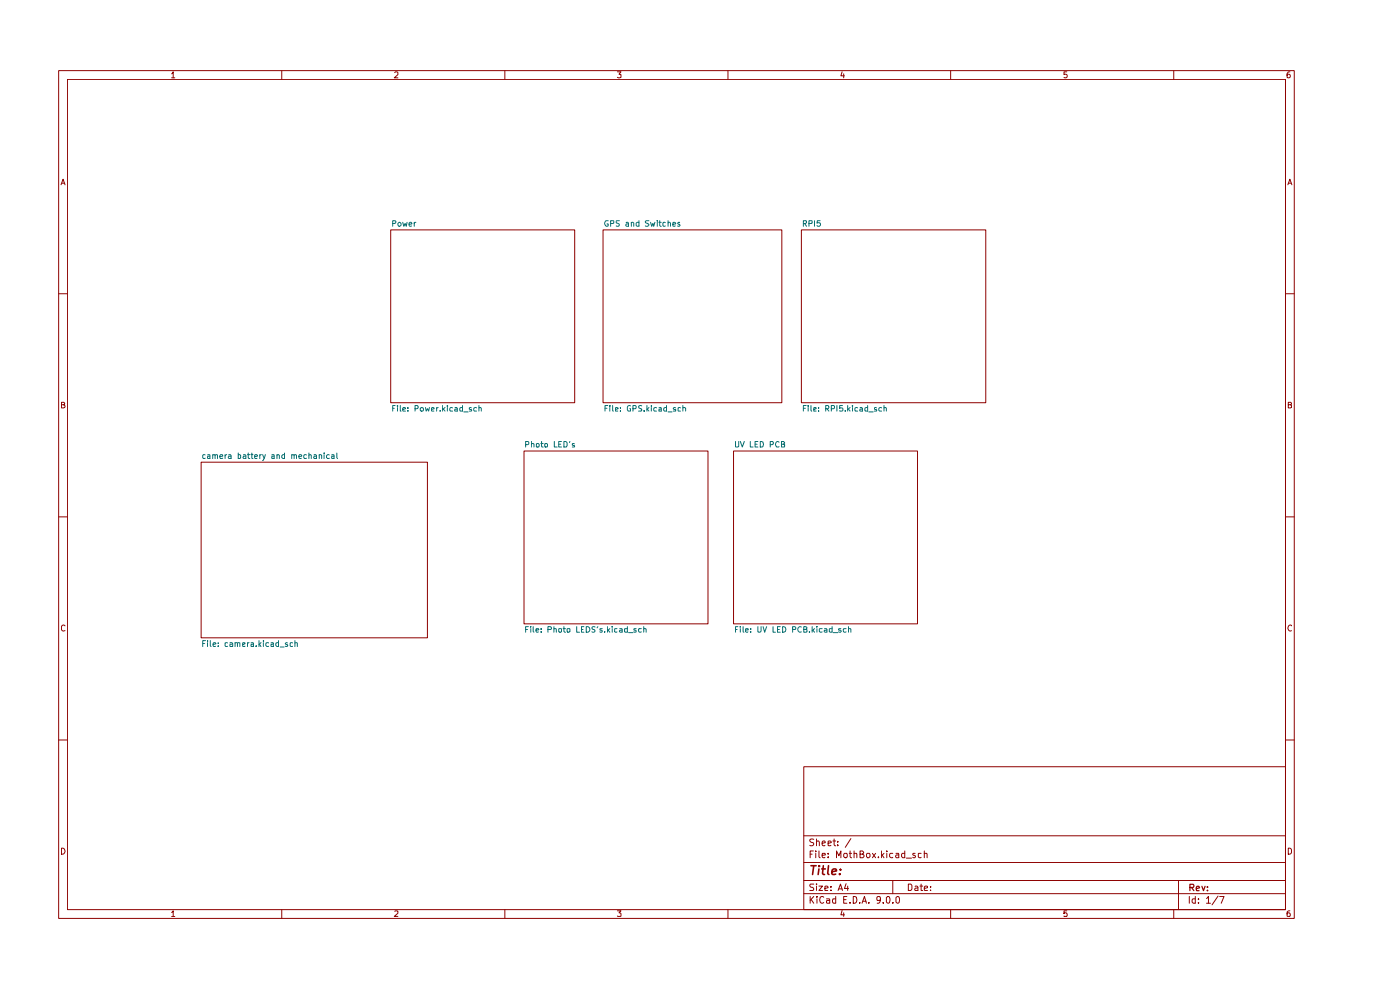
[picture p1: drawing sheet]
<svg xmlns="http://www.w3.org/2000/svg" width="297mm" height="210mm" viewBox="0 0 297 210" stroke-linecap="round" stroke-linejoin="round" font-family="sans-serif">
<g fill="none" stroke="#8e0200" stroke-width=".21">
<path d="M12.4 15h262.2v179.8h-262.2zM14.3 16.8h258.4v176.2h-258.4zM36.4 15.7l.3-.5v1.3M36.4 16.5h.7M59.8 15v1.8M83.7 15.4l.2-.2h.3l.2 .2v.4l-.8 .7h.8M107.1 15v1.8M131 15.2h.7l-.4 .5 .4 .1v.6h-.7M154.4 15v1.8M178.6 15.2l-.2 .9h.8M179 15.7v.8M201.7 15v1.8"/>
<path d="M226.3 15.2h-.6v.6l.4-.1 .3 .3-.1 .4h-.6M249 15v1.8M273.6 15.2l-.4 .1-.2 .3v.8h.6v-.6l-.4-.1-.2 .3M13 39.2l.4-1.2 .4 1.2M13.1 38.9h.6M273.2 39.2l.4-1.2 .5 1.2M273.3 38.9h.6M12.4 62.3h1.9M272.7 62.3h1.9M13 85.8h.5l.2-.3-.2-.2h-.5v1.2h.5l.3-.4-.3-.3M273.3 85.8h.5l.2-.3-.2-.2h-.5v1.2h.5l.2-.1v-.4l-.3-.2M12.4 109.6h1.9"/>
<path d="M272.7 109.6h1.9M13.8 132.8l-.4-.2-.4 .3 .1 .8 .3 .2 .4-.1M274 132.8l-.2-.2a.6 .6 0 0 0-.6 .7 .6 .6 0 0 0 .8 .5M12.4 157h1.9M272.7 157h1.9M13 179.9a.65 .65 0 0 1 .8 .6 .65 .65 0 0 1-.8 .7zM170.5 162.6h102.2v30.4h-102.2zM170.5 177.3h102.2M172.6 178.1h-.7l-.1 .3 .2 .2 .5 .1 .1 .4-.3 .3-.5-.1M173.2 178.6l.2-.2 .3 .1 .1 .9M173.2 178v1.4M174.4 178.9l.7-.2-.2-.3-.4 .1-.1 .7 .3 .2 .3-.1"/>
<path d="M175.7 178.9l.7-.2-.1-.2h-.6v.8h.6M176.7 178.4h.6M177 178v1.2l.3 .2M177.7 179.2v.2M177.7 178.5v.1M180.5 177.9l-1.2 1.8M273.3 179.9l.5 .1 .2 .3v.5l-.4 .4h-.3zM36.4 193.5l.3-.3v1.2M36.4 194.4h.7M59.8 193v1.8M83.7 193.3h.7v.4l-.8 .7h.8M107.1 193v1.8"/>
<path d="M131 193.2h.7l-.4 .4 .4 .2v.5h-.7M154.4 193v1.8M170.5 189.6h102.2M170.5 186.8h102.2M170.5 183h102.2M171.9 190.2v1.4M171.9 181.2h.4M172 190.8l.6 .8M172.5 180.5h-.6v1.4M172.6 187.5l-.7 .1v.4l.6 .3 .1 .3-.1 .3h-.7M172.6 190.2l-.7 .8M173.1 180.5v.2"/>
<path d="M173.1 181v.9M173.2 187.5v.1M173.2 188v.9M173.3 190.2v.1M173.3 190.7v.9M173.7 188h.8l-.8 .9h.8M173.7 180.5v1.2l.3 .2M174.4 181.4h.7l-.1-.4h-.5l-.1 .2 .1 .7h.5M174.7 190.3l-.4-.1a.7 .7 0 0 0-.4 .8 .7 .7 0 0 0 .8 .5v-.1M175 188.5l.7-.2-.1-.3h-.6v.9h.6M175.3 190.7h.6l.1 .9M175.7 181.8v.1"/>
<path d="M175.7 181v.2M176 191l-.7 .1v.4h.7M176.3 188.8v.1M176.3 188v.2M177.3 190.7h-.6l-.1 .2 .1 .6h.6M177.3 190.2v1.4M177.5 181.9v-1.4l.5 1 .4-1v1.4M177.8 188.9l.5-1.4 .4 1.4M178 188.5h.6M178.6 193.1l-.2 1h.8M179 193.6v.8M179 190.8h.5"/>
<path d="M179.1 181.1l.6-.1v.9a.45 .45 0 0 1-.7-.2zM179.5 187.4l-.3 1.1h.8M179.7 190.2h-.7v1.4h.7M179.8 188v.9M180.2 181h.5M180.3 191.4v.2M180.3 180.5v1.2l.4 .2M181 190.2h.4a.75 .75 0 0 1 .4 .8 .75 .75 0 0 1-.8 .6zM181.2 181.1l.5-.1 .1 .9M181.2 180.5v1.4M182.4 191.4v.2M182.5 181.2h.5l.2-.4-.2-.3h-.5v1.4h.5l.3-.2v-.3l-.3-.2"/>
<path d="M182.9 191.6l.5-1.4 .4 1.4M183 191.2h.7M183.9 181.1l.5-.1 .2 .3v.4l-.3 .2h-.2l-.3-.2zM184.3 191.4v.2M185.1 181l.7 .9M185.8 181l-.7 .9M186.3 181.8v.1M186.8 190.8l-.1 .2h-.6l-.1-.2v-.4l.3-.2h.4l.1 .2a1.19 1.19 0 0 1-.4 1.2h-.3M187 180.5v1.4M187.1 181.4l.4 .5M187.4 191.4v.2M187.5 181l-.5 .5"/>
<path d="M188 190.4l.4-.2a.8 .8 0 0 1 .4 .7 .8 .8 0 0 1-.4 .7l-.4-.3zM188.1 180.5v.2M188.1 181v.9M189.4 191.4v.2M189.4 181l-.6 .1-.1 .6a.45 .45 0 0 0 .7 .2M189.4 186.8v2.8M190.1 190.4l.3-.2a.8 .8 0 0 1 .5 .7 .8 .8 0 0 1-.5 .7l-.3-.3zM190.1 181h.5l.1 .9M190.7 181.4h-.5l-.2 .2 .2 .3h.5M191.9 181h-.5l-.1 .3v.4l.2 .2h.4M191.9 180.5v1.4M192.3 182h1.1"/>
<path d="M192.7 187.5h.5l.3 .4v.6l-.3 .4h-.5zM194.1 188h.4l.2 .2v.7h-.6v-.4l.6-.2M194.1 181h-.4l-.1 .2 .2 .2 .3 .1v.4h-.5M195.2 188h.5M195.4 187.5v1.4h.3M195.4 181l-.6 .1v.7l.3 .1h.3M196.1 188.5l.7-.2v-.3h-.5l-.2 .2 .1 .7h.6M196.1 181.1l.5-.1 .1 .9M196.1 180.5v1.4M197.4 188.8v.1M197.4 188v.2M201.7 193v1.8"/>
<path d="M226.3 193.2h-.6v.6l.2-.2 .4 .1v.7l-.6-.1M249 193v1.8M250 186.8v6.2M252.3 190.2v1.4M253.6 190.7h-.5l-.2 .2v.4l.2 .3 .5-.1M253.6 190.2v1.4M254.3 191.4v.2M254.3 190.7v.1M255.9 190.6l.5-.4v1.4M255.9 191.6h.9M258.4 190.1l-1.3 1.8M258.7 190.2h1l-.6 1.4"/>
<path d="M273.6 193.2l-.6 .3v.8l.6 .1v-.7l-.4-.1-.2 .3"/>
</g>
<path d="M252.4 188.3h.7l.2-.3-.1-.3-.8-.1v1.3M252.8 188.3l.5 .6M253.8 188.5l.7-.2-.2-.3-.4 .1-.1 .7 .1 .1h.5M255 188l.3 .9 .3-.9M256.2 188.8v.1M256.2 188.1v.2" fill="none" stroke="#8e0200" stroke-width=".25"/>
<path d="M172 183.6h1.1M172.6 183.6l-.2 1.9M173.7 184.3l-.1 1.2M173.8 183.6l-.1 .2 .2-.1-.1-.1-.1 .2M174.3 184.3h.8M174.7 183.6l-.2 1.6 .4 .3M175.8 183.6l-.2 1.6 .2 .3M176.5 184.9l1-.2-.1-.3a.6 .6 0 0 0-.9 .2v.8h.8M178.1 185.3v.2M178.3 184.4v.2" fill="none" stroke="#8e0200" stroke-width=".34"/>
<g fill="#fff">
<path d="M170 48.8h39.1v36.6h-39.1z"/>
<path d="M155.6 95.7h39v36.6h-39z"/>
<path d="M82.9 48.8h39v36.6h-39z"/>
<path d="M42.7 98h48v37.3h-48z"/>
<path d="M127.9 48.8h38v36.6h-38z"/>
<path d="M111.2 95.7h39v36.6h-39z"/>
</g>
<path d="M82.9 48.8h39v36.6h-39zM127.9 48.8h38v36.6h-38zM170 48.8h39.1v36.6h-39.1zM42.7 98h48v37.3h-48zM111.2 95.7h39v36.6h-39zM155.6 95.7h39v36.6h-39z" fill="none" stroke="#8e0200" stroke-width=".21"/>
<g fill="none" stroke="#096f70" stroke-width=".21">
<path d="M83.3 47.4l.6-.1 .1-.3-.2-.2h-.5v1.2M84.7 47.2l.4 .2v.3l-.3 .3-.4-.3v-.3zM85.4 47.2l.3 .8 .2-.6 .3 .6 .2-.8M86.8 47.6l.6-.1-.2-.3-.4 .1v.5l.1 .2 .4-.1M87.9 47.2v.8M88.2 47.2l-.3 .2M129 46.8h-.5a.67 .67 0 0 0-.2 .7 .67 .67 0 0 0 .5 .5l.2-.1v-.4h-.2M129.5 47.4l.7-.1v-.4l-.7-.1v1.2M131.4 46.8l-.7 .1v.3l.7 .5-.3 .3-.4-.1M132.8 47.2h.4l.1 .1v.7M133.3 47.5h-.4l-.1 .2 .1 .3 .4-.1M133.9 47.3l.2-.1 .3 .1v.7"/>
<path d="M133.9 47.2v.8M135.5 47.2h-.3l-.2 .1v.5l.2 .2 .3-.1M135.5 46.8v1.2M137.7 46.8h-.6l-.2 .2 .2 .3 .6 .4-.3 .3-.5-.1M138 47.2l.3 .8 .2-.6 .2 .6 .2-.8M139.4 46.8v.1M139.4 47.2v.8M139.8 47.2h.5M140 46.8v1l.3 .2M141.1 47.2h-.3l-.2 .1v.5l.2 .2 .3-.1M141.7 47.3l.2-.1 .3 .1v.7M141.7 46.8v1.2"/>
<path d="M142.7 47.6l.6-.1v-.3h-.6v.7h.6M144.2 47.2h-.3l-.1 .2 .5 .4-.2 .2-.3-.1M170.4 47.4l.6-.1v-.5h-.6v1.2M170.7 47.4l.4 .6M171.6 47.4l.7-.1v-.4l-.7-.1v1.2M172.8 46.8v1.2M174 46.8h-.6l-.1 .5h.7l.1 .4-.3 .3h-.3l-.2-.2M43.5 96.5l-.3-.1-.2 .2v.5l.2 .2 .3-.1M44 96.5h.5v.8M44.5 96.8l-.5 .1v.3h.5M45.1 96.6l.2-.2 .3 .1v.8M45.1 96.4v.9"/>
<path d="M45.6 96.6l.2-.2 .3 .1v.8M46.6 96.9l.6-.1v-.3l-.4-.1-.2 .2v.5l.2 .2 .4-.1M47.7 96.4v.9M48.1 96.4l-.4 .3M48.5 96.5l.3-.1 .2 .2v.7M49 96.8h-.4l-.2 .1 .2 .4 .4-.1M50.5 96.5l.4-.1 .2 .2v.5l-.2 .2-.4-.1M50.5 96.1v1.2M51.6 96.5l.4-.1 .2 .2v.7M52.2 96.8h-.5l-.1 .1 .1 .4 .5-.1M52.5 96.4h.5M52.7 96.1v1l.3 .2"/>
<path d="M53.3 96.4h.4M53.4 96.1v1.1l.3 .1M54 96.9l.6-.1-.2-.4-.4 .2v.5l.2 .2 .3-.1M55.1 96.4v.9M55.5 96.4l-.4 .3M55.7 96.4l.3 .9M56.3 96.4l-.3 .9-.3 .4M57.7 96.5h.5v.8M58.2 96.8l-.5 .1v.3h.5M58.8 96.6l.1-.2 .4 .2v.7M58.8 96.4v.9M60.4 96.5l-.4-.1-.2 .3v.3l.2 .3 .4-.1"/>
<path d="M60.4 96.1v1.2M61.9 96.6l.2-.2 .3 .2v.7M61.9 96.4v.9M62.4 96.6l.2-.2 .3 .2v.7M63.4 96.9l.6-.1-.2-.4-.4 .2v.5l.2 .2 .3-.1M65 96.5l-.3-.1-.3 .3 .1 .5h.5M65.5 96.6l.2-.2 .3 .2v.7M65.5 96.1v1.2M66.6 96.5l.4-.1 .1 .2v.7M67.1 96.8h-.4l-.2 .1 .2 .4 .4-.1M67.7 96.6l.2-.2 .3 .2v.7M67.7 96.4v.9"/>
<path d="M68.7 96.1v.1M68.7 96.4v.9M69.8 96.5l-.3-.1-.2 .3v.3l.2 .3 .3-.1M70.4 96.5h.5v.8M70.9 96.8l-.5 .1v.3h.5M71.5 96.1v1l.1 .2M83.3 86.6h.3M83.8 86h-.5v1.2M84.3 86v.2M84.3 86.4v.8M84.9 86v1.2h.2M85.4 86.9l.6-.2v-.2l-.4-.1-.2 .2 .1 .6h.5"/>
<path d="M86.5 87.1v.1M86.5 86.5v.1M88.1 86.7l.5-.1v-.5l-.5-.1v1.2M89.2 86.5h.5l.1 .5-.1 .2h-.4l-.1-.2zM90.3 86.4l.1 .8 .3-.5 .2 .5 .2-.8M91.5 86.9l.6-.2-.2-.3-.4 .2v.4l.1 .2h.4M92.6 86.4v.8M93 86.4l-.4 .3M93.4 87.1v.1M93.9 86v1.2M94.1 86.8l.3 .4M94.4 86.4l-.5 .5"/>
<path d="M94.9 86v.2M94.9 86.4v.8M96 86.5a.36 .36 0 0 0-.6 .2l.1 .5h.5M96.5 86.5l.4-.1 .1 .2v.6h-.5l-.1-.3 .2-.1 .4-.1M98.1 86v1.2h-.5l-.1-.5a.36 .36 0 0 1 .6-.2M98.4 87.4h.9M100 86.5h-.4v.3l.4 .1 .1 .1-.1 .2h-.4M101.1 86.5l-.3-.1-.3 .3v.3l.2 .2h.4M101.6 86.5l.3-.1 .2 .2v.6M101.6 86v1.2M111.5 94.3h.5l.2-.2v-.3l-.2-.2h-.5v1.2M112.8 94.1h.3l.2 .1v.6"/>
<path d="M112.8 93.6v1.2M113.8 94.1h.5v.7l-.5-.1zM114.7 94.1h.5M114.9 93.6v1.1l.1 .1h.2M115.6 94.1h.5v.7l-.5-.1zM117.6 93.6v1.2h.6M118.5 94.2h.5M119.1 93.6h-.6v1.2h.6M119.6 93.6h.4l.3 .4v.6l-.2 .2h-.5zM120.9 93.6l-.1 .3M121.8 94.1h-.4v.3l.4 .1 .1 .2-.1 .1h-.4M128.4 86.6h.4"/>
<path d="M128.9 86h-.5v1.2M129.4 86v.2M129.4 86.4v.8M130 86v1l.1 .2M130.6 86.9l.5-.2v-.2h-.5v.7h.5M131.7 87.1v.1M131.7 86.5v.1M133.8 86.1l-.4-.1-.3 .4v.5l.2 .3h.5v-.5h-.2M134.3 86.7h.5l.2-.2v-.3l-.2-.2h-.5v1.2M136.1 86.1h-.6v.4l.6 .2v.3v.2h-.6M136.6 87.1v.1M137.2 86v1.2"/>
<path d="M137.3 86.8l.4 .4M137.7 86.4l-.5 .5M138.2 86v.2M138.2 86.4v.8M139.3 86.5l-.4-.1-.2 .3v.3l.2 .2h.4M139.8 86.5h.5v.7h-.5v-.3l.5-.2M141.4 86v1.2h-.4l-.2-.2 .1-.5h.5M141.7 87.4h.9M143.3 86.5l-.3-.1-.2 .2 .2 .3h.3v.3h-.5M144.4 86.5h-.6v.6l.6 .1M144.9 86.5l.3-.1 .3 .2v.6M144.9 86v1.2"/>
<path d="M156 93.6l.1 1.2h.4l.2-.1v-1.1M157.1 93.6l.4 1.2 .4-1.2M159.2 93.6v1.2h.6M160.2 94.2h.4M160.8 93.6h-.6v1.2h.6M161.3 93.6a.66 .66 0 0 1 .6 .5 .66 .66 0 0 1-.2 .7h-.4zM163.4 94.3l.6-.1v-.5l-.6-.1v1.2M165.3 93.8l-.3-.2a.67 .67 0 0 0-.5 .5 .67 .67 0 0 0 .3 .7l.5-.1M165.8 94.2l.6-.1 .1-.2-.3-.3h-.4v1.2h.6l.1-.5-.3-.1M170.4 86.6h.5M171 86h-.6v1.2M171.4 86v.2"/>
<path d="M171.4 86.4v.8M172 86v1l.2 .2M172.6 86.9l.5-.2v-.2h-.5v.7h.5M173.6 87.1v.1M173.6 86.5v.1M175.2 86.7l.6-.1v-.5l-.6-.1v1.2M175.4 86.7l.4 .5M176.4 86.7h.5l.1-.2v-.3l-.1-.2h-.5v1.2M177.5 86v1.2M178.7 86h-.6v.6l.5-.1 .2 .2v.3l-.2 .2-.5-.1M179.3 87.1v.1M179.8 86v1.2"/>
<path d="M180 86.8l.3 .4M180.3 86.4l-.5 .5M180.8 86v.2M180.8 86.4v.8M181.9 86.5a.36 .36 0 0 0-.5 .2v.5h.5M182.5 86.5l.3-.1 .2 .2v.6h-.5l-.1-.3 .1-.1 .5-.1M184.1 86v1.2h-.5l-.1-.5a.36 .36 0 0 1 .6-.2M184.3 87.4h.9M185.9 86.5h-.4v.3l.4 .1v.3h-.4M187 86.5l-.3-.1-.3 .3v.3l.2 .2h.4M187.5 86.5l.4-.1 .1 .2v.6M187.5 86v1.2"/>
<path d="M43 136.5h.4M43.6 135.9h-.6v1.3M44 135.9v.2M44 136.3v.9M44.6 135.9v1.1l.2 .2M45.2 136.7l.6-.1-.2-.3-.4 .2v.5l.2 .2 .3-.1M46.3 137v.2M46.3 136.4v.1M48.3 136.4h-.6v.6l.2 .2 .4-.1M48.8 136.4l.4-.1 .2 .2v.7M49.4 136.6l-.6 .1v.4h.6M49.9 136.4h.5v.8"/>
<path d="M49.9 136.3v.9M50.4 136.5l.1-.2 .4 .1v.8M51.5 136.7l.5-.1v-.2h-.5v.7h.5M52.5 136.3v.9M52.8 136.3l-.3 .3M53.3 136.4h.5v.8M53.8 136.6l-.5 .1v.4h.5M54.4 137v.2M54.9 135.9v1.3M55 136.6l.4 .6M55.4 136.3l-.5 .4M55.9 135.9v.2"/>
<path d="M55.9 136.3v.9M57 136.4l-.4-.1-.2 .3v.3l.2 .3 .4-.1M57.5 136.4h.5v.8M58 136.6l-.5 .1v.4h.5M59.1 136.4l-.3-.1-.3 .3v.3l.3 .3 .3-.1M59.1 135.9v1.3M59.4 137.2h.9M61 136.4l-.3-.1-.2 .3 .5 .1v.3l-.1 .2-.4-.1M62.1 136.4h-.6v.6l.2 .2 .4-.1M62.6 136.4h.5v.8M62.6 135.9v1.3M111.5 133.5h.4"/>
<path d="M112.1 132.9h-.6v1.2M112.6 132.9v.1M112.6 133.3v.8M113.1 132.9v1l.2 .2M113.7 133.7l.6-.1-.1-.3h-.4l-.1 .2v.4l.2 .2 .3-.1M114.8 134v.1M114.8 133.3v.2M116.2 133.5h.6l.2-.2-.1-.3-.7-.1v1.2M117.5 133.4l.4-.1 .1 .8M117.5 132.9v1.2M118.5 133.4l.5-.1 .1 .7h-.6zM119.5 133.3h.5"/>
<path d="M119.6 132.9v1l.4 .2M120.4 133.3l.5 .1v.6h-.6zM122.3 132.9v1.2h.6M123.4 133.5h.3M123.9 132.9h-.5v1.2h.5M124.4 132.9a.61 .61 0 0 1 .7 .6 .61 .61 0 0 1-.7 .6zM126.2 133l-.4-.1-.2 .3v.2l.6 .2v.4h-.6M126.8 132.9l-.1 .3M127.8 133.3h-.5v.2v.2l.5 .1v.2h-.5M128.3 134v.1M128.9 132.9v1.2M129 133.7l.4 .4"/>
<path d="M129.4 133.3l-.5 .5M129.9 132.9v.1M129.9 133.3v.8M130.9 133.3l-.5 .1v.6h.5M131.5 133.3h.4l.1 .8M132 133.6l-.5 .1-.1 .2 .2 .2 .4-.1M133.1 133.3l-.6 .1v.6h.6M133.1 132.9v1.2M133.3 134.2h1M135 133.3h-.5l-.1 .2 .1 .2 .5 .1v.2h-.6M136.1 133.3h-.6v.6a.36 .36 0 0 0 .6 .1M136.6 133.4l.4-.1 .1 .8"/>
<path d="M136.6 132.9v1.2M156 133.5h.4M156.5 132.9h-.5v1.2M157.1 132.9v.1M157.1 133.3v.8M157.6 132.9v1.1l.2 .1M158.2 133.7l.5-.1v-.3h-.5v.2v.4l.1 .2 .4-.1M159.3 134v.1M159.3 133.3v.2M160.8 132.9v1.1l.1 .1h.3l.3-.2v-1M161.9 132.9l.3 1.2 .4-1.2M164 132.9v1.2h.5"/>
<path d="M164.9 133.5h.5M165.5 132.9h-.6v1.2h.6M166 132.9l.6 .2 .1 .3-.1 .5-.3 .2h-.3zM168.1 133.5h.6v-.5l-.6-.1v1.2M170 133a.55 .55 0 0 0-.8 .5 .55 .55 0 0 0 .8 .5M170.5 133.5h.4l.3-.2-.1-.3-.6-.1v1.2h.5l.2-.1v-.4l-.3-.1M171.7 134v.1M172.3 132.9v1.2M172.5 133.7l.3 .4M172.8 133.3l-.5 .5M173.3 132.9v.1M173.3 133.3v.8"/>
<path d="M174.4 133.3l-.6 .1v.6h.6M174.9 133.3h.4l.1 .8M175.4 133.6l-.5 .1-.1 .2 .2 .2 .4-.1M176.5 133.3l-.6 .1v.6h.6M176.5 132.9v1.2M176.8 134.2h.9M178.4 133.3h-.4l-.1 .2 .1 .2h.3l.2 .2-.2 .2-.4-.1M179.5 133.3h-.5l-.1 .6a.36 .36 0 0 0 .6 .1M180 133.4l.4-.1 .1 .8M180 132.9v1.2"/>
</g>
</svg>
